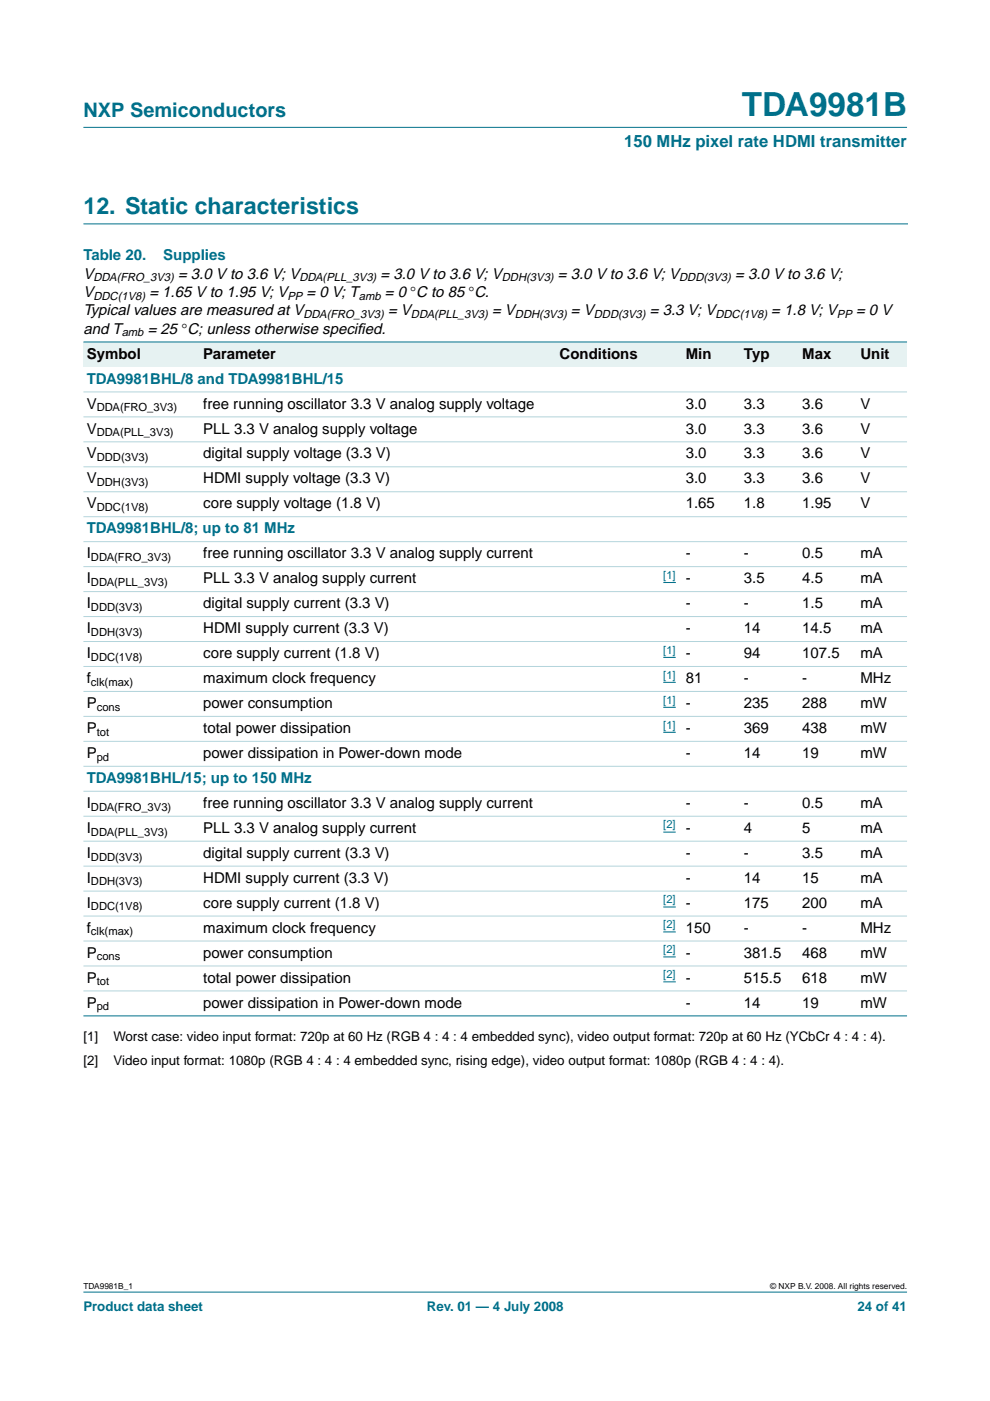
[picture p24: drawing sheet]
<svg xmlns="http://www.w3.org/2000/svg" width="210mm" height="297mm" viewBox="0 0 210 297" stroke-linecap="round" stroke-linejoin="round" font-family="sans-serif">
<defs><g id="words">
<text font-size="7.1" fill="#00708a" x="157.3" y="24.7">TDA9981B</text>
<text font-size="4.9" fill="#00708a" x="17.7" y="45.5">12. Static characteristics</text>
<text font-size="4.2" fill="#00708a" x="17.7" y="24.9">NXP Semiconductors</text>
<text font-size="3.5" fill="#00708a" x="132.4" y="31.1">150 MHz pixel rate HDMI transmitter</text>
<g font-size="3.2" fill="#00708a">
<text x="17.7" y="55.2">Table 20.</text>
<text x="34.6" y="55.2">Supplies</text>
<text x="18.4" y="81.3">TDA9981BHL/8 and TDA9981BHL/15</text>
<text x="18.4" y="113.1">TDA9981BHL/8; up to 81 MHz</text>
<text x="18.4" y="166">TDA9981BHL/15; up to 150 MHz</text>
</g>
<g font-size="3.2">
<text x="17.7" y="59.1">V</text>
<text x="37.7" y="59.1">= 3.0 V to 3.6 V; V</text>
<text x="80.7" y="59.1">= 3.0 V to 3.6 V; V</text>
<text x="118.3" y="59.1">= 3.0 V to 3.6 V; V</text>
<text x="155.9" y="59.1">= 3.0 V to 3.6 V;</text>
<text x="17.7" y="63">V</text>
<text x="31.7" y="63">= 1.65 V to 1.95 V; V</text>
<text x="65" y="63">= 0 V; T</text>
<text x="81.6" y="63">= 0 °C to 85 °C.</text>
<text x="17.7" y="70.7">and T</text>
<text x="17.7" y="66.9">Typical values are measured at V</text>
<text x="31.3" y="70.7">= 25 °C; unless otherwise specif</text>
<text x="75.7" y="70.7">ied.</text>
<text x="82.3" y="66.9">= V</text>
<text x="104.3" y="66.9">= V</text>
<text x="121" y="66.9">= V</text>
<text x="137.8" y="66.9">= 3.3 V; V</text>
<text x="163.5" y="66.9">= 1.8 V; V</text>
<text x="181.5" y="66.9">= 0 V</text>
<text x="18.4" y="76">Symbol</text>
<text x="43.1" y="76">Parameter</text>
<text x="118.6" y="76">Conditions</text>
<text x="145.4" y="76">Min</text>
<text x="157.7" y="76">Typ</text>
<text x="170.1" y="76">Max</text>
<text x="182.4" y="76">Unit</text>
<text x="18.4" y="86.6">V</text>
<text x="43.1" y="86.6">free running oscillator 3.3 V analog supply voltage</text>
<text x="145.4" y="86.6">3.0</text>
<text x="157.7" y="86.6">3.3</text>
<text x="170.1" y="86.6">3.6</text>
<text x="182.4" y="86.6">V</text>
<text x="18.4" y="91.9">V</text>
<text x="43.1" y="91.9">PLL 3.3 V analog supply voltage</text>
<text x="145.4" y="91.9">3.0</text>
<text x="157.7" y="91.9">3.3</text>
<text x="170.1" y="91.9">3.6</text>
<text x="182.4" y="91.9">V</text>
<text x="18.4" y="97.2">V</text>
<text x="43.1" y="97.2">digital supply voltage (3.3 V)</text>
<text x="145.4" y="97.2">3.0</text>
<text x="157.7" y="97.2">3.3</text>
<text x="170.1" y="97.2">3.6</text>
<text x="182.4" y="97.2">V</text>
<text x="18.4" y="102.5">V</text>
<text x="18.4" y="107.8">V</text>
<text x="43.1" y="102.5">HDMI supply voltage (3.3 V)</text>
<text x="43.1" y="107.8">core supply voltage (1.8 V)</text>
<text x="145.4" y="102.5">3.0</text>
<text x="145.4" y="107.8">1.65</text>
<text x="157.7" y="102.5">3.3</text>
<text x="157.7" y="107.8">1.8</text>
<text x="170.1" y="102.5">3.6</text>
<text x="170.1" y="107.8">1.95</text>
<text x="182.4" y="102.5">V</text>
<text x="182.4" y="107.8">V</text>
<text x="18.4" y="118.4">I</text>
<text x="43.1" y="118.4">free running oscillator 3.3 V analog supply current</text>
<text x="145.4" y="118.4">-</text>
<text x="157.7" y="118.4">-</text>
<text x="170.1" y="118.4">0.5</text>
<text x="182.4" y="118.4">mA</text>
<text x="18.4" y="123.7">I</text>
<text x="43.1" y="123.7">PLL 3.3 V analog supply current</text>
<text x="145.4" y="123.7">-</text>
<text x="157.7" y="123.7">3.5</text>
<text x="170.1" y="123.7">4.5</text>
<text x="182.4" y="123.7">mA</text>
<text x="18.4" y="129">I</text>
<text x="43.1" y="129">digital supply current (3.3 V)</text>
<text x="145.4" y="129">-</text>
<text x="157.7" y="129">-</text>
<text x="170.1" y="129">1.5</text>
<text x="182.4" y="129">mA</text>
<text x="18.4" y="134.2">I</text>
<text x="43.1" y="134.2">HDMI supply current (3.3 V)</text>
<text x="145.4" y="134.2">-</text>
<text x="157.7" y="134.2">14</text>
<text x="170.1" y="134.2">14.5</text>
<text x="182.4" y="134.2">mA</text>
<text x="18.4" y="139.5">I</text>
<text x="43.1" y="139.5">core supply current (1.8 V)</text>
<text x="145.4" y="139.5">-</text>
<text x="157.7" y="139.5">94</text>
<text x="170.1" y="139.5">107.5</text>
<text x="182.4" y="139.5">mA</text>
<text x="18.4" y="144.8">f</text>
<text x="43.1" y="144.8">maximum clock frequency</text>
<text x="145.4" y="144.8">81</text>
<text x="157.7" y="144.8">-</text>
<text x="170.1" y="144.8">-</text>
<text x="182.4" y="144.8">MHz</text>
<text x="18.4" y="150.1">P</text>
<text x="18.4" y="155.4">P</text>
<text x="43.1" y="150.1">power consumption</text>
<text x="43.1" y="155.4">total power dissipation</text>
<text x="145.4" y="150.1">-</text>
<text x="145.4" y="155.4">-</text>
<text x="157.7" y="150.1">235</text>
<text x="157.7" y="155.4">369</text>
<text x="170.1" y="150.1">288</text>
<text x="170.1" y="155.4">438</text>
<text x="182.4" y="150.1">mW</text>
<text x="182.4" y="155.4">mW</text>
<text x="18.4" y="160.7">P</text>
<text x="43.1" y="160.7">power dissipation in Power-down mode</text>
<text x="145.4" y="160.7">-</text>
<text x="157.7" y="160.7">14</text>
<text x="170.1" y="160.7">19</text>
<text x="182.4" y="160.7">mW</text>
<text x="18.4" y="171.3">I</text>
<text x="43.1" y="171.3">free running oscillator 3.3 V analog supply current</text>
<text x="145.4" y="171.3">-</text>
<text x="157.7" y="171.3">-</text>
<text x="170.1" y="171.3">0.5</text>
<text x="182.4" y="171.3">mA</text>
<text x="18.4" y="176.6">I</text>
<text x="43.1" y="176.6">PLL 3.3 V analog supply current</text>
<text x="145.4" y="176.6">-</text>
<text x="157.7" y="176.6">4</text>
<text x="170.1" y="176.6">5</text>
<text x="182.4" y="176.6">mA</text>
<text x="18.4" y="181.9">I</text>
<text x="43.1" y="181.9">digital supply current (3.3 V)</text>
<text x="145.4" y="181.9">-</text>
<text x="157.7" y="181.9">-</text>
<text x="170.1" y="181.9">3.5</text>
<text x="182.4" y="181.9">mA</text>
<text x="18.4" y="187.2">I</text>
<text x="43.1" y="187.2">HDMI supply current (3.3 V)</text>
<text x="145.4" y="187.2">-</text>
<text x="157.7" y="187.2">14</text>
<text x="170.1" y="187.2">15</text>
<text x="182.4" y="187.2">mA</text>
<text x="18.4" y="192.5">I</text>
<text x="18.4" y="197.7">f</text>
<text x="43.1" y="192.5">core supply current (1.8 V)</text>
<text x="43.1" y="197.7">maximum clock frequency</text>
<text x="145.4" y="192.5">-</text>
<text x="145.4" y="197.7">150</text>
<text x="157.7" y="192.5">175</text>
<text x="157.7" y="197.7">-</text>
<text x="170.1" y="192.5">200</text>
<text x="170.1" y="197.7">-</text>
<text x="182.4" y="192.5">mA</text>
<text x="182.4" y="197.7">MHz</text>
<text x="18.4" y="203">P</text>
<text x="43.1" y="203">power consumption</text>
<text x="145.4" y="203">-</text>
<text x="157.7" y="203">381.5</text>
<text x="170.1" y="203">468</text>
<text x="182.4" y="203">mW</text>
<text x="18.4" y="208.3">P</text>
<text x="43.1" y="208.3">total power dissipation</text>
<text x="145.4" y="208.3">-</text>
<text x="157.7" y="208.3">515.5</text>
<text x="170.1" y="208.3">618</text>
<text x="182.4" y="208.3">mW</text>
<text x="18.4" y="213.6">P</text>
<text x="43.1" y="213.6">power dissipation in Power-down mode</text>
<text x="145.4" y="213.6">-</text>
<text x="157.7" y="213.6">14</text>
<text x="170.1" y="213.6">19</text>
<text x="182.4" y="213.6">mW</text>
</g>
<g font-size="2.8">
<text x="17.7" y="220.8">[1]</text>
<text x="24" y="220.8">Worst case: video input format: 720p at 60 Hz (RGB 4 : 4 : 4 embedded sync), video output format: 720p at 60 Hz (YCbCr 4 : 4 : 4).</text>
<text x="17.7" y="225.7">[2]</text>
<text x="24" y="225.7">Video input format: 1080p (RGB 4 : 4 : 4 embedded sync, rising edge), video output format: 1080p (RGB 4 : 4 : 4).</text>
</g>
<g font-size="2.8" fill="#00708a">
<text x="17.7" y="278">Product data sheet</text>
<text x="90.5" y="278">Rev. 01 — 4 July 2008</text>
<text x="181.8" y="278">24 of 41</text>
</g>
<g font-size="2.4">
<text x="19.8" y="59.7">DDA(FRO_3V3)</text>
<text x="63.5" y="59.7">DDA(PLL_3V3)</text>
<text x="106.4" y="59.7">DDH(3V3)</text>
<text x="144" y="59.7">DDD(3V3)</text>
<text x="19.8" y="63.6">DDC(1V8)</text>
<text x="60.9" y="63.6">PP</text>
<text x="76.1" y="63.6">amb</text>
<text x="25.8" y="71.3">amb</text>
<text x="64.3" y="67.4">DDA(FRO_3V3)</text>
<text x="87.1" y="67.4">DDA(PLL_3V3)</text>
<text x="109.2" y="67.4">DDH(3V3)</text>
<text x="125.9" y="67.4">DDD(3V3)</text>
<text x="151.7" y="67.4">DDC(1V8)</text>
<text x="177.4" y="67.4">PP</text>
<text x="20.5" y="87.2">DDA(FRO_3V3)</text>
<text x="20.5" y="92.5">DDA(PLL_3V3)</text>
<text x="20.5" y="97.8">DDD(3V3)</text>
<text x="20.5" y="103.1">DDH(3V3)</text>
<text x="20.5" y="108.4">DDC(1V8)</text>
<text x="19.3" y="118.9">DDA(FRO_3V3)</text>
<text x="19.3" y="124.2">DDA(PLL_3V3)</text>
<text x="19.3" y="129.5">DDD(3V3)</text>
<text x="19.3" y="134.8">DDH(3V3)</text>
<text x="19.3" y="140.1">DDC(1V8)</text>
<text x="19.3" y="145.4">clk(max)</text>
<text x="20.5" y="150.7">cons</text>
<text x="20.5" y="156">tot</text>
<text x="20.5" y="161.3">pd</text>
<text x="19.3" y="171.9">DDA(FRO_3V3)</text>
<text x="19.3" y="177.2">DDA(PLL_3V3)</text>
<text x="19.3" y="182.4">DDD(3V3)</text>
<text x="19.3" y="187.7">DDH(3V3)</text>
<text x="19.3" y="193">DDC(1V8)</text>
<text x="19.3" y="198.3">clk(max)</text>
<text x="20.5" y="203.6">cons</text>
<text x="20.5" y="208.9">tot</text>
<text x="20.5" y="214.2">pd</text>
</g>
<g font-size="2.4" fill="#00f">
<text x="140.6" y="122.7">[1]</text>
<text x="140.6" y="138.6">[1]</text>
<text x="140.6" y="143.9">[1]</text>
<text x="140.6" y="149.2">[1]</text>
<text x="140.6" y="154.5">[1]</text>
<text x="140.6" y="175.6">[2]</text>
<text x="140.6" y="191.5">[2]</text>
<text x="140.6" y="196.8">[2]</text>
<text x="140.6" y="202.1">[2]</text>
<text x="140.6" y="207.4">[2]</text>
</g>
<g font-size="1.8">
<text x="17.7" y="273.4">TDA9981B_1</text>
<text x="163.3" y="273.4">© NXP B.V. 2008. All rights reserved.</text>
</g>
</g></defs>
<g fill="#00708a" stroke="#00708a" stroke-width=".21">
<path d="M17.7 273.9h174.6z"/>
<path d="M17.7 27h174.6z"/>
</g>
<path d="M17.7 47.5h174.7" fill="none" stroke="#00708a" stroke-width=".21"/>
<g fill="#e6f2f2">
<path d="M17.7 72.5h24.7v5.3h-24.7z" fill-rule="evenodd"/>
<path d="M42.4 72.5h75.5v5.3h-75.5z" fill-rule="evenodd"/>
<path d="M117.9 72.5h19.7v5.3h-19.7z" fill-rule="evenodd"/>
<path d="M137.6 72.5h7.1v5.3h-7.1z" fill-rule="evenodd"/>
<path d="M144.7 72.5h12.3v5.3h-12.3z" fill-rule="evenodd"/>
<path d="M157 72.5h12.4v5.3h-12.4z" fill-rule="evenodd"/>
<path d="M169.4 72.5h12.3v5.3h-12.3z" fill-rule="evenodd"/>
<path d="M181.7 72.5h10.6v5.3h-10.6z" fill-rule="evenodd"/>
</g>
<path d="M140.6 123.5h2.7M140.6 139.4h2.7M140.6 144.7h2.7M140.6 150h2.7M140.6 155.3h2.7M140.6 176.4h2.7M140.6 192.3h2.7M140.6 197.6h2.7M140.6 202.9h2.7M140.6 208.2h2.7" fill="none" stroke="#00f" stroke-width=".21"/>
<g fill="#00708a" stroke="#00708a" stroke-width=".21">
<path d="M17.7 72.5h174.6z"/>
<path d="M17.7 215.4h174.6z"/>
</g>
<g fill="#b3d4db" stroke="#b3d4db" stroke-width=".21">
<path d="M17.7 83.1h174.6z"/>
<path d="M17.7 88.4h174.6z"/>
<path d="M17.7 93.7h174.6z"/>
<path d="M17.7 99h174.6z"/>
<path d="M17.7 104.3h174.6z"/>
<path d="M17.7 109.6h174.6z"/>
<path d="M17.7 114.8h174.6z"/>
<path d="M17.7 120.1h174.6z"/>
<path d="M17.7 125.4h174.6z"/>
<path d="M17.7 130.7h174.6z"/>
<path d="M17.7 136h174.6z"/>
<path d="M17.7 141.3h174.6z"/>
<path d="M17.7 146.6h174.6z"/>
<path d="M17.7 151.9h174.6z"/>
<path d="M17.7 157.2h174.6z"/>
<path d="M17.7 162.5h174.6z"/>
<path d="M17.7 167.8h174.6z"/>
<path d="M17.7 173.1h174.6z"/>
<path d="M17.7 178.3h174.6z"/>
<path d="M17.7 183.6h174.6z"/>
<path d="M17.7 188.9h174.6z"/>
<path d="M17.7 194.2h174.6z"/>
<path d="M17.7 199.5h174.6z"/>
<path d="M17.7 204.8h174.6z"/>
<path d="M17.7 210.1h174.6z"/>
</g>
<use href="#words"/>
</svg>
